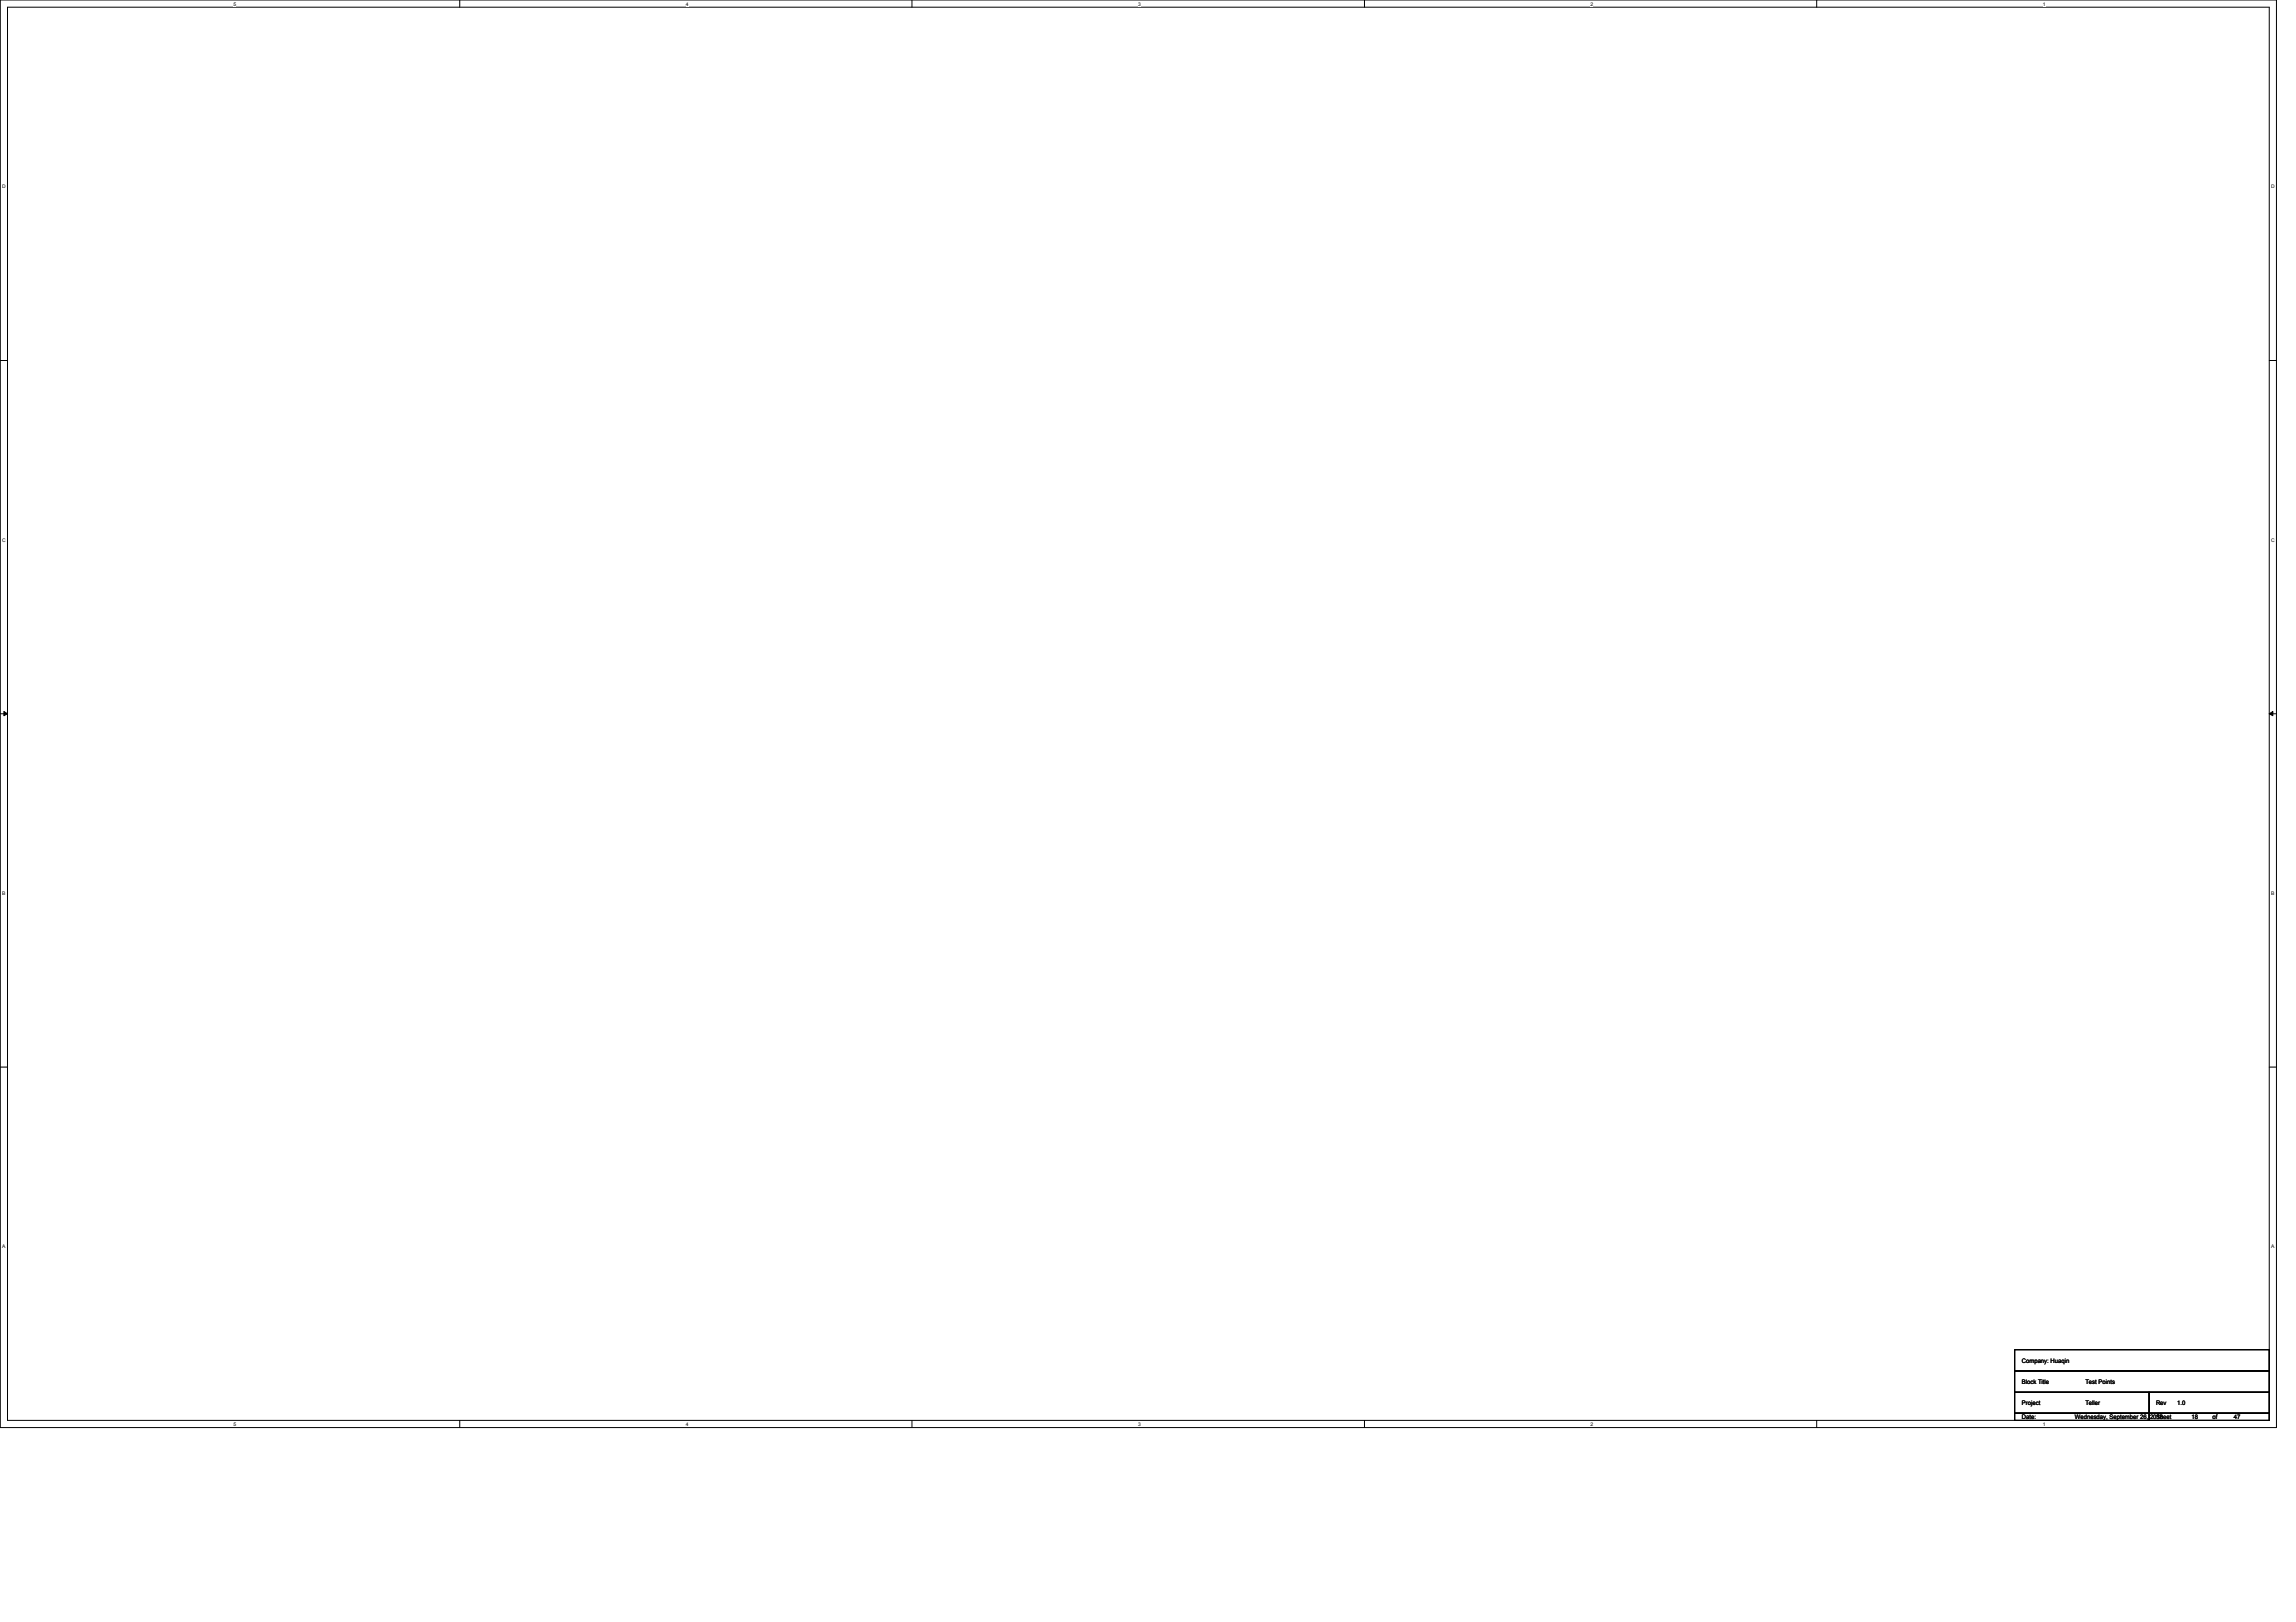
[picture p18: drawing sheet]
<svg xmlns="http://www.w3.org/2000/svg" width="297mm" height="210mm" viewBox="0 0 297 210" stroke-linecap="round" stroke-linejoin="round" font-family="sans-serif">
<defs><g id="words">
<g font-size=".8">
<text x="261.6" y="179.1">Block Title</text>
<text x="261.6" y="176.4">Company: Huaqin</text>
<text x="269.8" y="179.1">Test Points</text>
<text x="261.6" y="181.8">Project</text>
<text x="261.6" y="183.6">Date:</text>
<text x="268.4" y="183.6">Wednesday, September 26, 2018</text>
<text x="269.8" y="181.8">Teller</text>
<text x="278.9" y="181.8">Rev</text>
<text x="278.9" y="183.6">Sheet</text>
<text x="281.7" y="181.8">1.0</text>
<text x="283.5" y="183.6">18</text>
<text x="286.3" y="183.6">of</text>
<text x="289" y="183.6">47</text>
</g>
<g font-size=".6">
<text x="30.2" y=".7">5</text>
<text x="88.7" y=".7">4</text>
<text x="147.2" y=".7">3</text>
<text x="205.8" y=".7">2</text>
<text x="264.3" y=".7">1</text>
<text x=".3" y="24.4">D</text>
<text x="293.8" y="24.4">D</text>
<text x=".3" y="70.1">C</text>
<text x="293.8" y="70.1">C</text>
<text x=".3" y="115.8">B</text>
<text x="293.8" y="115.8">B</text>
<text x=".3" y="161.5">A</text>
<text x="293.8" y="161.5">A</text>
<text x="30.2" y="184.5">5</text>
<text x="88.7" y="184.5">4</text>
<text x="147.2" y="184.5">3</text>
<text x="205.8" y="184.5">2</text>
<text x="264.3" y="184.5">1</text>
</g>
</g></defs>
<path d="M0 0h294.5v184.7h-294.5zM1 .9h292.6v182.9h-292.6z" fill="none" stroke="#000" stroke-width=".13"/>
<g fill="#fff">
<path d="M30.2 .1h.4v.7h-.4z"/>
<path d="M30.2 183.9h.4v.8h-.4z"/>
</g>
<path d="M59.5 0v.9M59.5 183.8v.9" fill="none" stroke="#000" stroke-width=".13"/>
<g fill="#fff">
<path d="M88.7 .1h.4v.7h-.4z"/>
<path d="M88.7 183.9h.4v.8h-.4z"/>
</g>
<path d="M118 0v.9M118 183.8v.9" fill="none" stroke="#000" stroke-width=".13"/>
<g fill="#fff">
<path d="M147.2 .1h.4v.7h-.4z"/>
<path d="M147.2 183.9h.4v.8h-.4z"/>
</g>
<path d="M176.5 0v.9M176.5 183.8v.9" fill="none" stroke="#000" stroke-width=".13"/>
<g fill="#fff">
<path d="M205.8 .1h.3v.7h-.3z"/>
<path d="M205.8 183.9h.3v.8h-.3z"/>
</g>
<path d="M235 0v.9M235 183.8v.9" fill="none" stroke="#000" stroke-width=".13"/>
<g fill="#fff">
<path d="M264.3 .1h.3v.7h-.3z"/>
<path d="M264.3 183.9h.3v.8h-.3z"/>
<path d="M.3 23.8h.5v.7h-.5z"/>
<path d="M293.8 23.8h.5v.7h-.5z"/>
<path d="M.3 69.5h.5v.7h-.5z"/>
<path d="M293.8 69.5h.5v.7h-.5z"/>
</g>
<path d="M0 46.7h1M293.6 46.7h.9" fill="none" stroke="#000" stroke-width=".13"/>
<g fill="#fff">
<path d="M.3 115.2h.4v.8h-.4z"/>
<path d="M293.8 115.2h.5v.8h-.5z"/>
</g>
<path d="M0 92.4h1M.5 92.1l.5 .3-.5 .2zM293.6 92.4l.4-.3v.5zM293.6 92.4h.9" fill="none" stroke="#000" stroke-width=".13"/>
<path d="M.5 92.1l.5 .3-.5 .2zM293.6 92.4l.4-.3v.5z" fill="#000"/>
<g fill="#fff">
<path d="M.3 161h.4v.7h-.4z"/>
<path d="M293.8 161h.4v.7h-.4z"/>
</g>
<path d="M0 138.1h1M293.6 138.1h.9M260.6 174.7h33v2.7h-33zM260.6 177.4h33v2.8h-33zM260.6 180.2h17.4v2.7h-17.4zM260.6 182.9h17.4v.9h-17.4zM278 182.9h15.6v.9h-15.6zM278 180.2h15.6v2.7h-15.6z" fill="none" stroke="#000" stroke-width=".13"/>
<use href="#words"/>
</svg>
